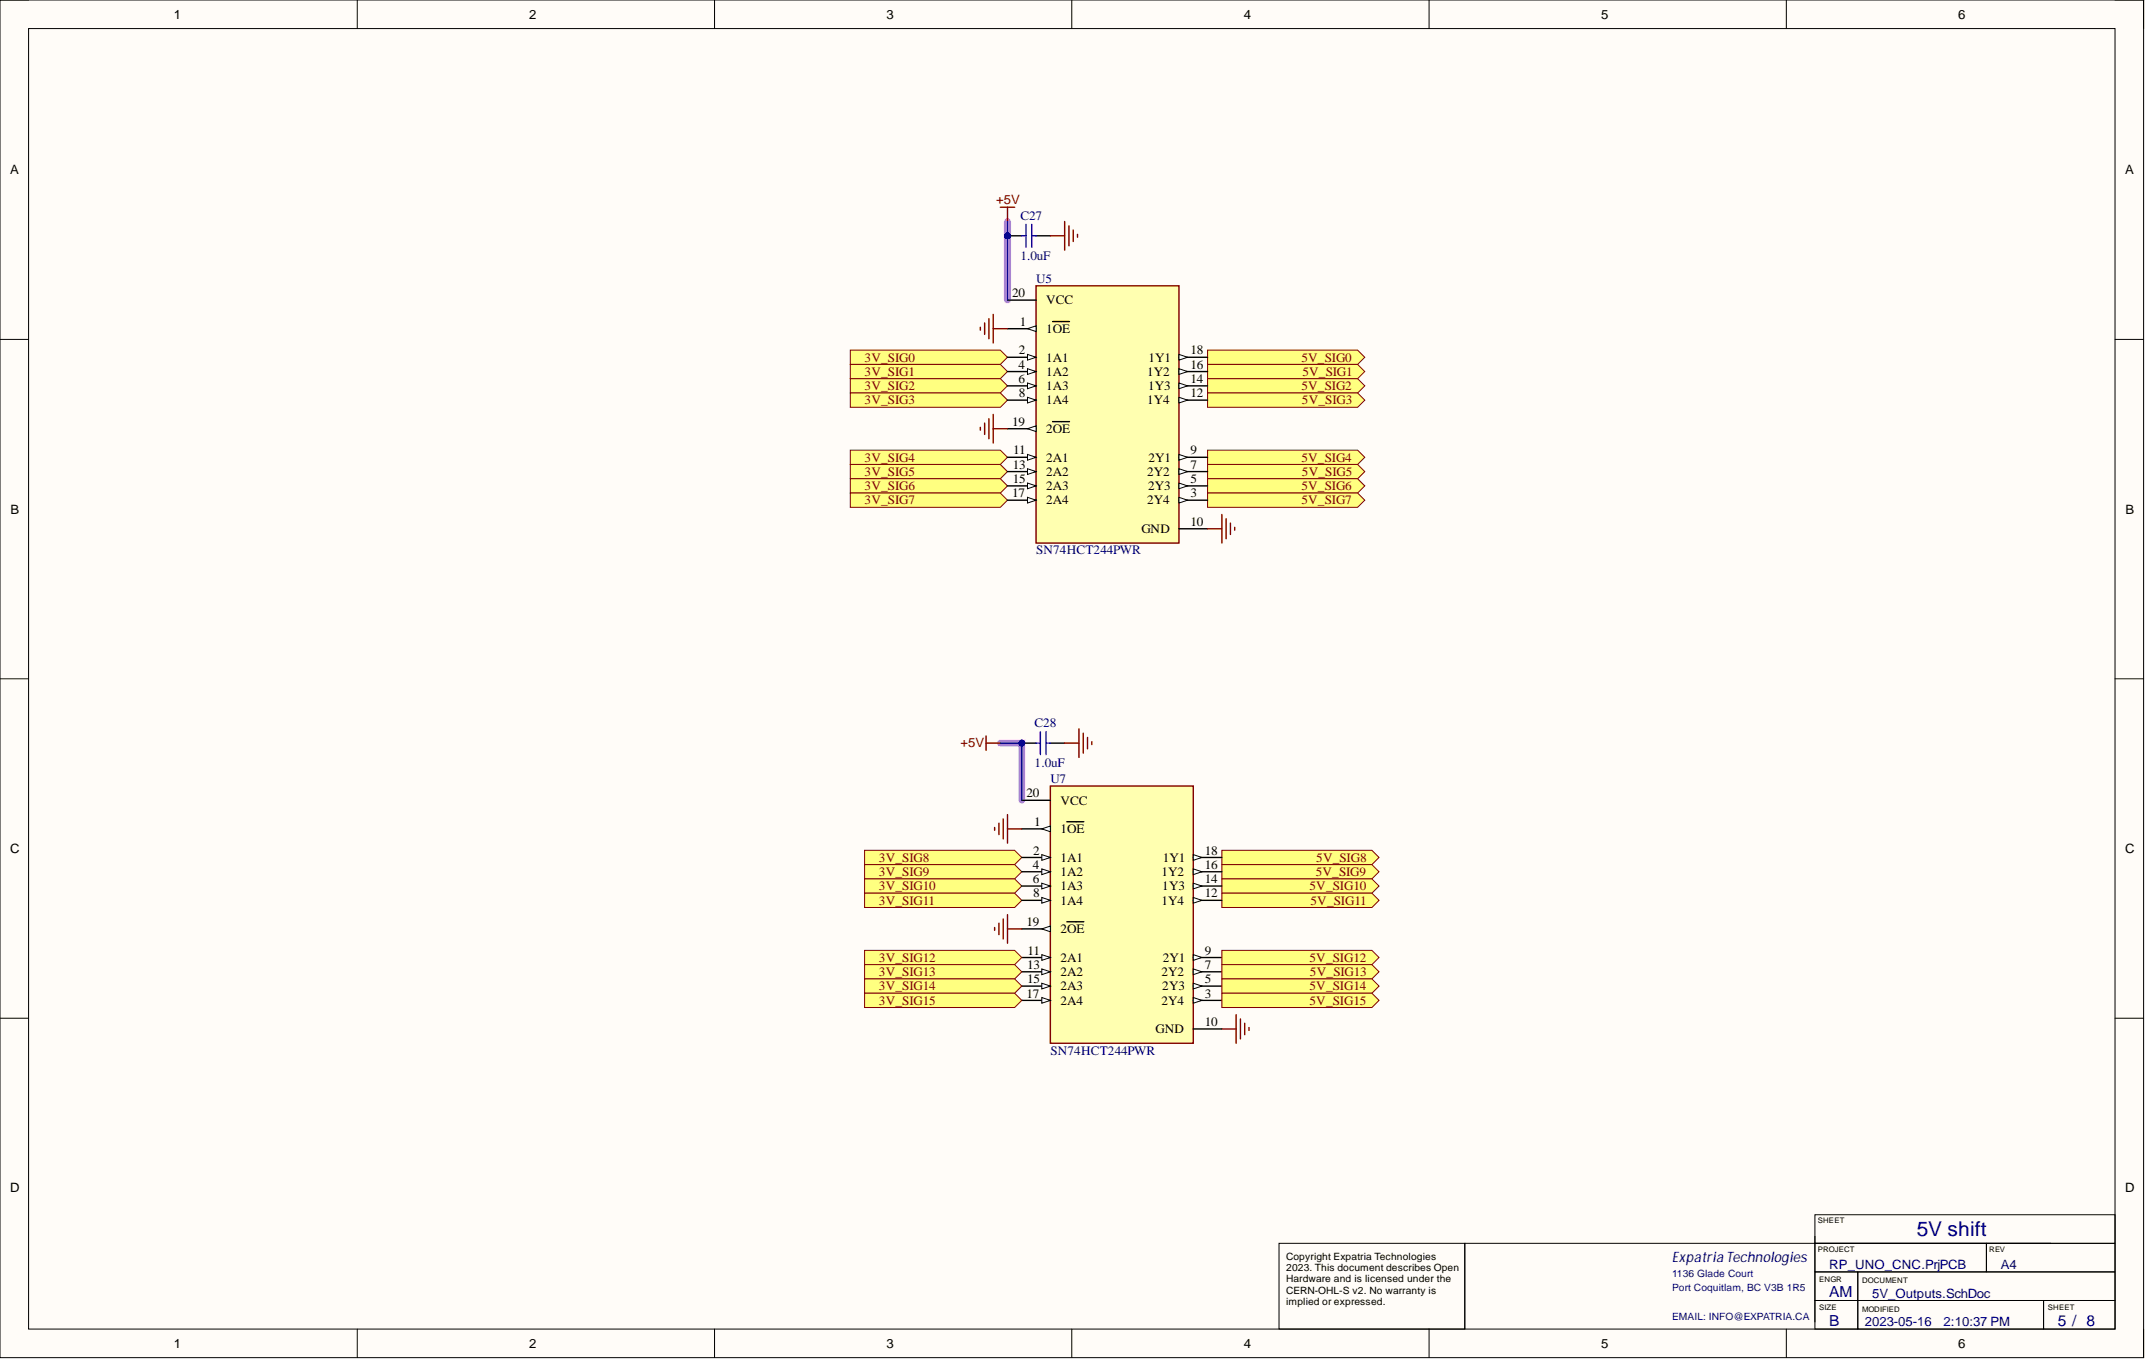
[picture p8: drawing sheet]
<svg xmlns="http://www.w3.org/2000/svg" width="381mm" height="241mm" viewBox="0 0 381 241" stroke-linecap="round" stroke-linejoin="round" font-family="sans-serif">
<defs><g id="words">
<text font-size="3.6" fill="#000080" x="340.5" y="219.5">5V shift</text>
<g font-size="2.7" fill="#000080">
<text x="324.9" y="230.3">AM</text>
<text x="324.9" y="235.4">B</text>
<text x="365.5" y="235.4">5 / 8</text>
</g>
<text font-size="2.6" fill="#000080" x="297" y="224.1">ExpatriaTechnologies</text>
<g font-size="2.3">
<text x="30.9" y="3.3">1</text>
<text x="94" y="3.3">2</text>
<text x="157.5" y="3.3">3</text>
<text x="220.9" y="3.3">4</text>
<text x="284.4" y="3.3">5</text>
<text x="347.8" y="3.3">6</text>
<text x="1.8" y="31">A</text>
<text x="377.5" y="31">A</text>
<text x="179.8" y="52.8">20</text>
<text x="181.2" y="57.9">1</text>
<text x="185.8" y="54">VCC</text>
<text x="185.8" y="59.1">1OE</text>
<text x="180.9" y="65.5">4</text>
<text x="181" y="62.9">2</text>
<text x="185.8" y="64.2">1A1</text>
<text x="204" y="64.2">1Y1</text>
<text x="211.4" y="62.9">18</text>
<text x="211.4" y="65.5">16</text>
<text x="180.9" y="68">6</text>
<text x="181" y="70.5">8</text>
<text x="185.8" y="66.7">1A2</text>
<text x="185.8" y="69.3">1A3</text>
<text x="185.8" y="71.8">1A4</text>
<text x="203.7" y="66.7">1Y2</text>
<text x="203.7" y="71.8">1Y4</text>
<text x="203.9" y="69.3">1Y3</text>
<text x="211.4" y="68">14</text>
<text x="211.4" y="70.5">12</text>
<text x="179.8" y="75.6">19</text>
<text x="185.8" y="76.9">2OE</text>
<text x="179.9" y="83.2">13</text>
<text x="180" y="80.7">11</text>
<text x="185.8" y="82">2A1</text>
<text x="204" y="82">2Y1</text>
<text x="211.4" y="80.7">9</text>
<text x="211.4" y="83.2">7</text>
<text x="179.8" y="88.3">17</text>
<text x="179.9" y="85.8">15</text>
<text x="185.8" y="84.5">2A2</text>
<text x="185.8" y="87">2A3</text>
<text x="185.8" y="89.6">2A4</text>
<text x="203.7" y="84.5">2Y2</text>
<text x="203.7" y="89.6">2Y4</text>
<text x="203.9" y="87">2Y3</text>
<text x="211.4" y="85.8">5</text>
<text x="211.4" y="88.3">3</text>
<text x="1.9" y="91.2">B</text>
<text x="202.7" y="94.6">GND</text>
<text x="211.4" y="93.4">10</text>
<text x="377.5" y="91.2">B</text>
<text x="182.3" y="141.6">20</text>
<text x="188.3" y="142.9">VCC</text>
<text x="183.7" y="146.7">1</text>
<text x="188.3" y="147.9">1OE</text>
<text x="1.8" y="151.5">C</text>
<text x="183.4" y="154.3">4</text>
<text x="183.5" y="151.7">2</text>
<text x="188.3" y="153">1A1</text>
<text x="188.3" y="155.5">1A2</text>
<text x="206.3" y="155.5">1Y2</text>
<text x="206.5" y="153">1Y1</text>
<text x="214" y="151.7">18</text>
<text x="214" y="154.3">16</text>
<text x="377.5" y="151.5">C</text>
<text x="183.4" y="156.8">6</text>
<text x="183.5" y="159.4">8</text>
<text x="188.3" y="158.1">1A3</text>
<text x="188.3" y="160.6">1A4</text>
<text x="206.3" y="160.6">1Y4</text>
<text x="206.5" y="158.1">1Y3</text>
<text x="214" y="156.8">14</text>
<text x="214" y="159.4">12</text>
<text x="182.3" y="164.4">19</text>
<text x="188.3" y="165.7">2OE</text>
<text x="182.4" y="172">13</text>
<text x="182.5" y="169.5">11</text>
<text x="188.3" y="170.8">2A1</text>
<text x="188.3" y="173.3">2A2</text>
<text x="206.3" y="173.3">2Y2</text>
<text x="206.5" y="170.8">2Y1</text>
<text x="214" y="169.5">9</text>
<text x="214" y="172">7</text>
<text x="182.3" y="177.1">17</text>
<text x="182.4" y="174.6">15</text>
<text x="188.3" y="175.8">2A3</text>
<text x="188.3" y="178.4">2A4</text>
<text x="206.3" y="178.4">2Y4</text>
<text x="206.5" y="175.8">2Y3</text>
<text x="214" y="174.6">5</text>
<text x="214" y="177.1">3</text>
<text x="205.3" y="183.5">GND</text>
<text x="214" y="182.2">10</text>
<text x="1.8" y="211.7">D</text>
<text x="377.5" y="211.7">D</text>
<text x="30.9" y="239.3">1</text>
<text x="94" y="239.3">2</text>
<text x="157.5" y="239.3">3</text>
<text x="220.9" y="239.3">4</text>
<text x="284.4" y="239.3">5</text>
<text x="347.8" y="239.3">6</text>
</g>
<g font-size="2.3" fill="#800000">
<text x="176.9" y="36.3">+5V</text>
<text x="153.6" y="64.2">3V_SIG0</text>
<text x="231.2" y="64.2">5V_SIG0</text>
<text x="153.6" y="66.7">3V_SIG1</text>
<text x="153.6" y="69.3">3V_SIG2</text>
<text x="153.6" y="71.8">3V_SIG3</text>
<text x="231.2" y="69.3">5V_SIG2</text>
<text x="231.2" y="71.8">5V_SIG3</text>
<text x="231.3" y="66.7">5V_SIG1</text>
<text x="153.6" y="82">3V_SIG4</text>
<text x="231.2" y="82">5V_SIG4</text>
<text x="153.6" y="84.5">3V_SIG5</text>
<text x="153.6" y="87">3V_SIG6</text>
<text x="153.6" y="89.6">3V_SIG7</text>
<text x="231.2" y="87">5V_SIG6</text>
<text x="231.2" y="89.6">5V_SIG7</text>
<text x="231.2" y="84.5">5V_SIG5</text>
<text x="170.6" y="132.7">+5V</text>
<text x="156.1" y="153">3V_SIG8</text>
<text x="156.1" y="155.5">3V_SIG9</text>
<text x="233.7" y="155.5">5V_SIG9</text>
<text x="233.8" y="153">5V_SIG8</text>
<text x="156.1" y="158.1">3V_SIG10</text>
<text x="156.1" y="160.6">3V_SIG11</text>
<text x="232.6" y="158.1">5V_SIG10</text>
<text x="232.8" y="160.6">5V_SIG11</text>
<text x="156.1" y="170.8">3V_SIG12</text>
<text x="156.1" y="173.3">3V_SIG13</text>
<text x="232.6" y="170.8">5V_SIG12</text>
<text x="232.7" y="173.3">5V_SIG13</text>
<text x="156.1" y="175.8">3V_SIG14</text>
<text x="156.1" y="178.4">3V_SIG15</text>
<text x="232.6" y="175.8">5V_SIG14</text>
<text x="232.6" y="178.4">5V_SIG15</text>
</g>
<g font-size="2.3" fill="#000080">
<text x="181.2" y="39.1">C27</text>
<text x="181.2" y="46.2">1.0uF</text>
<text x="184" y="50.2">U5</text>
<text x="184" y="98.5">SN74HCT244PWR</text>
<text x="183.8" y="129.2">C28</text>
<text x="183.8" y="136.3">1.0uF</text>
<text x="186.6" y="139.1">U7</text>
<text x="186.6" y="187.3">SN74HCT244PWR</text>
<text x="324.9" y="225.3">RP_UNO_CNC.PrjPCB</text>
<text x="355.4" y="225.3">A4</text>
<text x="332.5" y="230.4">5V_Outputs.SchDoc</text>
<text x="331.3" y="235.5">2023-05-16</text>
<text x="345.2" y="235.5">2:10:37 PM</text>
</g>
<g font-size="1.8">
<text x="228.5" y="223.6">Copyright Expatria Technologies</text>
<text x="228.5" y="225.7">2023. This document describes Open</text>
<text x="228.5" y="227.7">Hardware and is licensed under the</text>
<text x="228.5" y="229.7">CERN-OHL-S v2. No warranty is</text>
<text x="228.5" y="231.8">implied or expressed.</text>
</g>
<g font-size="1.8" fill="#000080">
<text x="297" y="226.7">1136 Glade Court</text>
<text x="297" y="229.2">Port Coquitlam, BC V3B 1R5</text>
<text x="297" y="234.3">EMAIL: INFO@EXPATRIA.CA</text>
</g>
<g font-size="1.4">
<text x="322.9" y="217.2">SHEET</text>
<text x="322.9" y="222.3">PROJECT</text>
<text x="323.1" y="227.6">ENGR</text>
<text x="330.7" y="227.9">DOCUMENT</text>
<text x="353.3" y="222.3">REV</text>
<text x="323.1" y="232.7">SIZE</text>
<text x="330.7" y="232.9">MODIFIED</text>
<text x="363.7" y="232.7">SHEET</text>
</g>
</g></defs>
<path d="M0 0h380.8v241.1h-380.8z" fill-rule="evenodd" fill="#fffcf8"/>
<path d="M0 0h380.8v241.1h-380.8z" fill="none" stroke="#000" stroke-width=".18"/>
<path d="M5.1 5.1h370.6v230.9h-370.6z" fill-rule="evenodd" fill="#fffcf8"/>
<g fill="none" stroke="#000" stroke-width=".18">
<path d="M0 0h5.1M63.5 0v5.1M126.9 0v5.1M190.4 0v5.1M253.8 0v5.1M317.3 0v5.1M375.7 0h5.1v5.1M5.1 5.1h370.6v230.9h-370.6zM0 60.3h5.1M375.7 60.3h5.1M0 120.5h5.1M375.7 120.5h5.1"/>
<path d="M0 180.8h5.1M375.7 180.8h5.1M322.4 215.7h53.3v5.1h-53.3zM322.4 219.5v15.2M63.5 236v5.1M126.9 236v5.1M190.4 236v5.1M227.2 220.8h33v15.2h-33zM253.8 236v5.1M317.3 236v5.1M322.4 230.9h7.6v5.1h-7.6zM322.4 225.8h7.6v5.1h-7.6z"/>
<path d="M322.4 220.8h30.4v5h-30.4zM330 230.9h33v5.1h-33zM330 225.8h45.7v5.1h-45.7zM352.8 220.8h22.9v5h-22.9zM363 230.9h12.7v5.1h-12.7zM364.3 220.8h-104.1v15.2M380.8 236v5.1"/>
</g>
<path d="M179 39.3v14M177.7 131.9h3.8v10.2" fill="none" stroke="#ff6eff" stroke-width="1.3"/>
<circle cx="179" cy="41.9" r=".51" fill="#000080"/>
<circle cx="179" cy="41.9" r=".51" fill="none" stroke="#000080" stroke-width=".18"/>
<path d="M179 41.9h2.5" fill="none" stroke="#000" stroke-width=".25"/>
<circle cx="179" cy="41.9" r=".51" fill="#000080"/>
<circle cx="179" cy="41.9" r=".51" fill="none" stroke="#000080" stroke-width=".18"/>
<path d="M184 41.9h2.6" fill="none" stroke="#000" stroke-width=".25"/>
<path d="M182.3 39.8v4.1M183.3 39.8v4.1M181.5 41.9h.8M183.3 41.9h.7" fill="none" stroke="#00f" stroke-width=".25"/>
<path d="M177.7 36.8h2.5M179 36.8v2.5M189.1 39.3v5.1M186.6 41.9h2.5M189.9 40.1v3.5M190.6 40.9v2M191.4 41.6v.5" fill="none" stroke="#800000" stroke-width=".25"/>
<circle cx="181.5" cy="132" r=".51" fill="#000080"/>
<circle cx="181.5" cy="132" r=".51" fill="none" stroke="#000080" stroke-width=".18"/>
<path d="M181.5 131.9h2.5" fill="none" stroke="#000" stroke-width=".25"/>
<circle cx="181.5" cy="132" r=".51" fill="#000080"/>
<circle cx="181.5" cy="132" r=".51" fill="none" stroke="#000080" stroke-width=".18"/>
<path d="M186.6 131.9h2.5" fill="none" stroke="#000" stroke-width=".25"/>
<path d="M184 131.9h.8M184.8 129.9v4.1M185.8 129.9v4.1M185.8 131.9h.8" fill="none" stroke="#00f" stroke-width=".25"/>
<path d="M151 62.2h26.7l1.3 1.2-1.3 1.3h-26.7z" fill-rule="evenodd" fill="#ffff80"/>
<path d="M151 62.2h26.7l1.3 1.2-1.3 1.3h-26.7z" fill="none" stroke="#800000" stroke-width=".18"/>
<path d="M214.5 62.2h26.6l1.3 1.2-1.3 1.3h-26.6z" fill-rule="evenodd" fill="#ffff80"/>
<path d="M214.5 62.2h26.6l1.3 1.2-1.3 1.3h-26.6z" fill="none" stroke="#800000" stroke-width=".18"/>
<path d="M151 64.7h26.7l1.3 1.3-1.3 1.2h-26.7z" fill-rule="evenodd" fill="#ffff80"/>
<path d="M151 64.7h26.7l1.3 1.3-1.3 1.2h-26.7z" fill="none" stroke="#800000" stroke-width=".18"/>
<path d="M214.5 64.7h26.6l1.3 1.3-1.3 1.2h-26.6z" fill-rule="evenodd" fill="#ffff80"/>
<path d="M214.5 64.7h26.6l1.3 1.3-1.3 1.2h-26.6z" fill="none" stroke="#800000" stroke-width=".18"/>
<path d="M175.1 130.7v2.5M175.1 131.9h2.6M189.1 131.9h2.5M191.6 129.4v5.1M192.4 130.2v3.5M193.2 130.9v2.1M193.9 131.7v.5" fill="none" stroke="#800000" stroke-width=".25"/>
<path d="M151 67.2h26.7l1.3 1.3-1.3 1.3h-26.7z" fill-rule="evenodd" fill="#ffff80"/>
<path d="M151 67.2h26.7l1.3 1.3-1.3 1.3h-26.7z" fill="none" stroke="#800000" stroke-width=".18"/>
<path d="M214.5 67.2h26.6l1.3 1.3-1.3 1.3h-26.6z" fill-rule="evenodd" fill="#ffff80"/>
<path d="M214.5 67.2h26.6l1.3 1.3-1.3 1.3h-26.6z" fill="none" stroke="#800000" stroke-width=".18"/>
<path d="M151 69.8h26.7l1.3 1.2-1.3 1.3h-26.7z" fill-rule="evenodd" fill="#ffff80"/>
<path d="M151 69.8h26.7l1.3 1.2-1.3 1.3h-26.7z" fill="none" stroke="#800000" stroke-width=".18"/>
<path d="M214.5 69.8h26.6l1.3 1.2-1.3 1.3h-26.6z" fill-rule="evenodd" fill="#ffff80"/>
<path d="M214.5 69.8h26.6l1.3 1.2-1.3 1.3h-26.6z" fill="none" stroke="#800000" stroke-width=".18"/>
<path d="M151 79.9h26.7l1.3 1.3-1.3 1.3h-26.7z" fill-rule="evenodd" fill="#ffff80"/>
<path d="M151 79.9h26.7l1.3 1.3-1.3 1.3h-26.7z" fill="none" stroke="#800000" stroke-width=".18"/>
<path d="M214.5 79.9h26.6l1.3 1.3-1.3 1.3h-26.6z" fill-rule="evenodd" fill="#ffff80"/>
<path d="M214.5 79.9h26.6l1.3 1.3-1.3 1.3h-26.6z" fill="none" stroke="#800000" stroke-width=".18"/>
<path d="M151 82.5h26.7l1.3 1.2-1.3 1.3h-26.7z" fill-rule="evenodd" fill="#ffff80"/>
<path d="M151 82.5h26.7l1.3 1.2-1.3 1.3h-26.7z" fill="none" stroke="#800000" stroke-width=".18"/>
<path d="M214.5 82.5h26.6l1.3 1.2-1.3 1.3h-26.6z" fill-rule="evenodd" fill="#ffff80"/>
<path d="M214.5 82.5h26.6l1.3 1.2-1.3 1.3h-26.6z" fill="none" stroke="#800000" stroke-width=".18"/>
<path d="M151 85h26.7l1.3 1.3-1.3 1.2h-26.7z" fill-rule="evenodd" fill="#ffff80"/>
<path d="M151 85h26.7l1.3 1.3-1.3 1.2h-26.7z" fill="none" stroke="#800000" stroke-width=".18"/>
<path d="M214.5 85h26.6l1.3 1.3-1.3 1.2h-26.6z" fill-rule="evenodd" fill="#ffff80"/>
<path d="M214.5 85h26.6l1.3 1.3-1.3 1.2h-26.6z" fill="none" stroke="#800000" stroke-width=".18"/>
<path d="M151 87.5h26.7l1.3 1.3-1.3 1.3h-26.7z" fill-rule="evenodd" fill="#ffff80"/>
<path d="M151 87.5h26.7l1.3 1.3-1.3 1.3h-26.7z" fill="none" stroke="#800000" stroke-width=".18"/>
<path d="M214.5 87.5h26.6l1.3 1.3-1.3 1.3h-26.6z" fill-rule="evenodd" fill="#ffff80"/>
<path d="M214.5 87.5h26.6l1.3 1.3-1.3 1.3h-26.6z" fill="none" stroke="#800000" stroke-width=".18"/>
<path d="M153.6 151h26.6l1.3 1.2-1.3 1.3h-26.6z" fill-rule="evenodd" fill="#ffff80"/>
<path d="M153.6 151h26.6l1.3 1.2-1.3 1.3h-26.6z" fill="none" stroke="#800000" stroke-width=".18"/>
<path d="M217 151h26.7l1.3 1.2-1.3 1.3h-26.7z" fill-rule="evenodd" fill="#ffff80"/>
<path d="M217 151h26.7l1.3 1.2-1.3 1.3h-26.7z" fill="none" stroke="#800000" stroke-width=".18"/>
<path d="M153.6 153.5h26.6l1.3 1.3-1.3 1.3h-26.6z" fill-rule="evenodd" fill="#ffff80"/>
<path d="M153.6 153.5h26.6l1.3 1.3-1.3 1.3h-26.6z" fill="none" stroke="#800000" stroke-width=".18"/>
<path d="M217 153.5h26.7l1.3 1.3-1.3 1.3h-26.7z" fill-rule="evenodd" fill="#ffff80"/>
<path d="M217 153.5h26.7l1.3 1.3-1.3 1.3h-26.7z" fill="none" stroke="#800000" stroke-width=".18"/>
<path d="M153.6 156.1h26.6l1.3 1.2-1.3 1.3h-26.6z" fill-rule="evenodd" fill="#ffff80"/>
<path d="M153.6 156.1h26.6l1.3 1.2-1.3 1.3h-26.6z" fill="none" stroke="#800000" stroke-width=".18"/>
<path d="M217 156.1h26.7l1.3 1.2-1.3 1.3h-26.7z" fill-rule="evenodd" fill="#ffff80"/>
<path d="M217 156.1h26.7l1.3 1.2-1.3 1.3h-26.7z" fill="none" stroke="#800000" stroke-width=".18"/>
<path d="M153.6 158.6h26.6l1.3 1.3-1.3 1.2h-26.6z" fill-rule="evenodd" fill="#ffff80"/>
<path d="M153.6 158.6h26.6l1.3 1.3-1.3 1.2h-26.6z" fill="none" stroke="#800000" stroke-width=".18"/>
<path d="M217 158.6h26.7l1.3 1.3-1.3 1.2h-26.7z" fill-rule="evenodd" fill="#ffff80"/>
<path d="M217 158.6h26.7l1.3 1.3-1.3 1.2h-26.7z" fill="none" stroke="#800000" stroke-width=".18"/>
<path d="M184 50.7h25.4v45.7h-25.4z" fill-rule="evenodd" fill="#ffffb0"/>
<path d="M184 50.7h25.4v45.7h-25.4z" fill="none" stroke="#800000" stroke-width=".25"/>
<path d="M179 53.3h5M179 63.4h5" fill="none" stroke="#000" stroke-width=".25"/>
<path d="M182.5 62.9l1.5 .5-1.5 .5z" fill="#f8fcff"/>
<path d="M182.5 62.9l1.5 .5-1.5 .5z" fill="none" stroke="#000" stroke-width=".18"/>
<path d="M179 66h5" fill="none" stroke="#000" stroke-width=".25"/>
<path d="M182.5 65.5l1.5 .5-1.5 .5z" fill="#f8fcff"/>
<path d="M182.5 65.5l1.5 .5-1.5 .5z" fill="none" stroke="#000" stroke-width=".18"/>
<path d="M179 68.5h5" fill="none" stroke="#000" stroke-width=".25"/>
<path d="M182.5 68l1.5 .5-1.5 .5z" fill="#f8fcff"/>
<path d="M182.5 68l1.5 .5-1.5 .5z" fill="none" stroke="#000" stroke-width=".18"/>
<path d="M179 71h5" fill="none" stroke="#000" stroke-width=".25"/>
<path d="M182.5 70.5l1.5 .5-1.5 .6z" fill="#f8fcff"/>
<path d="M182.5 70.5l1.5 .5-1.5 .6z" fill="none" stroke="#000" stroke-width=".18"/>
<path d="M179 58.4h5" fill="none" stroke="#000" stroke-width=".25"/>
<path d="M182.5 58.4l1.5-.5v1z" fill="#f8fcff"/>
<path d="M182.5 58.4l1.5-.5v1z" fill="none" stroke="#000" stroke-width=".18"/>
<path d="M187 57.1h3M209.4 63.4h5.1" fill="none" stroke="#000" stroke-width=".25"/>
<path d="M209.4 62.9l1.5 .5-1.5 .5z" fill="#f8fcff"/>
<path d="M209.4 62.9l1.5 .5-1.5 .5z" fill="none" stroke="#000" stroke-width=".18"/>
<path d="M209.4 66h5.1" fill="none" stroke="#000" stroke-width=".25"/>
<path d="M209.4 65.5l1.5 .5-1.5 .5z" fill="#f8fcff"/>
<path d="M209.4 65.5l1.5 .5-1.5 .5z" fill="none" stroke="#000" stroke-width=".18"/>
<path d="M209.4 68.5h5.1" fill="none" stroke="#000" stroke-width=".25"/>
<path d="M209.4 68l1.5 .5-1.5 .5z" fill="#f8fcff"/>
<path d="M209.4 68l1.5 .5-1.5 .5z" fill="none" stroke="#000" stroke-width=".18"/>
<path d="M209.4 71h5.1" fill="none" stroke="#000" stroke-width=".25"/>
<path d="M209.4 70.5l1.5 .5-1.5 .6z" fill="#f8fcff"/>
<path d="M209.4 70.5l1.5 .5-1.5 .6z" fill="none" stroke="#000" stroke-width=".18"/>
<path d="M179 81.2h5" fill="none" stroke="#000" stroke-width=".25"/>
<path d="M182.5 80.7l1.5 .5-1.5 .5z" fill="#f8fcff"/>
<path d="M182.5 80.7l1.5 .5-1.5 .5z" fill="none" stroke="#000" stroke-width=".18"/>
<path d="M179 83.7h5" fill="none" stroke="#000" stroke-width=".25"/>
<path d="M182.5 83.2l1.5 .5-1.5 .5z" fill="#f8fcff"/>
<path d="M182.5 83.2l1.5 .5-1.5 .5z" fill="none" stroke="#000" stroke-width=".18"/>
<path d="M179 86.3h5" fill="none" stroke="#000" stroke-width=".25"/>
<path d="M182.5 85.8l1.5 .5-1.5 .5z" fill="#f8fcff"/>
<path d="M182.5 85.8l1.5 .5-1.5 .5z" fill="none" stroke="#000" stroke-width=".18"/>
<path d="M179 88.8h5" fill="none" stroke="#000" stroke-width=".25"/>
<path d="M182.5 88.3l1.5 .5-1.5 .5z" fill="#f8fcff"/>
<path d="M182.5 88.3l1.5 .5-1.5 .5z" fill="none" stroke="#000" stroke-width=".18"/>
<path d="M179 76.1h5" fill="none" stroke="#000" stroke-width=".25"/>
<path d="M182.5 76.1l1.5-.5v1z" fill="#f8fcff"/>
<path d="M182.5 76.1l1.5-.5v1z" fill="none" stroke="#000" stroke-width=".18"/>
<path d="M187 74.9h3M209.4 81.2h5.1" fill="none" stroke="#000" stroke-width=".25"/>
<path d="M209.4 80.7l1.5 .5-1.5 .5z" fill="#f8fcff"/>
<path d="M209.4 80.7l1.5 .5-1.5 .5z" fill="none" stroke="#000" stroke-width=".18"/>
<path d="M209.4 83.7h5.1" fill="none" stroke="#000" stroke-width=".25"/>
<path d="M209.4 83.2l1.5 .5-1.5 .5z" fill="#f8fcff"/>
<path d="M209.4 83.2l1.5 .5-1.5 .5z" fill="none" stroke="#000" stroke-width=".18"/>
<path d="M209.4 86.3h5.1" fill="none" stroke="#000" stroke-width=".25"/>
<path d="M209.4 85.8l1.5 .5-1.5 .5z" fill="#f8fcff"/>
<path d="M209.4 85.8l1.5 .5-1.5 .5z" fill="none" stroke="#000" stroke-width=".18"/>
<path d="M209.4 88.8h5.1" fill="none" stroke="#000" stroke-width=".25"/>
<path d="M209.4 88.3l1.5 .5-1.5 .5z" fill="#f8fcff"/>
<path d="M209.4 88.3l1.5 .5-1.5 .5z" fill="none" stroke="#000" stroke-width=".18"/>
<path d="M209.4 93.9h5.1" fill="none" stroke="#000" stroke-width=".25"/>
<path d="M186.6 139.6h25.4v45.6h-25.4z" fill-rule="evenodd" fill="#ffffb0"/>
<path d="M186.6 139.6h25.4v45.6h-25.4z" fill="none" stroke="#800000" stroke-width=".25"/>
<path d="M181.5 142.1h5.1M181.5 152.2h5.1" fill="none" stroke="#000" stroke-width=".25"/>
<path d="M185 151.7l1.6 .5-1.6 .6z" fill="#f8fcff"/>
<path d="M185 151.7l1.6 .5-1.6 .6z" fill="none" stroke="#000" stroke-width=".18"/>
<path d="M181.5 154.8h5.1" fill="none" stroke="#000" stroke-width=".25"/>
<path d="M185 154.3l1.6 .5-1.6 .5z" fill="#f8fcff"/>
<path d="M185 154.3l1.6 .5-1.6 .5z" fill="none" stroke="#000" stroke-width=".18"/>
<path d="M181.5 157.3h5.1" fill="none" stroke="#000" stroke-width=".25"/>
<path d="M185 156.8l1.6 .5-1.6 .5z" fill="#f8fcff"/>
<path d="M185 156.8l1.6 .5-1.6 .5z" fill="none" stroke="#000" stroke-width=".18"/>
<path d="M181.5 159.9h5.1" fill="none" stroke="#000" stroke-width=".25"/>
<path d="M185 159.4l1.6 .5-1.6 .5z" fill="#f8fcff"/>
<path d="M185 159.4l1.6 .5-1.6 .5z" fill="none" stroke="#000" stroke-width=".18"/>
<path d="M181.5 147.2h5.1" fill="none" stroke="#000" stroke-width=".25"/>
<path d="M185 147.2l1.6-.5v1z" fill="#f8fcff"/>
<path d="M185 147.2l1.6-.5v1z" fill="none" stroke="#000" stroke-width=".18"/>
<path d="M189.5 145.9h3M212 152.2h5" fill="none" stroke="#000" stroke-width=".25"/>
<path d="M212 151.7l1.5 .5-1.5 .6z" fill="#f8fcff"/>
<path d="M212 151.7l1.5 .5-1.5 .6z" fill="none" stroke="#000" stroke-width=".18"/>
<path d="M212 154.8h5" fill="none" stroke="#000" stroke-width=".25"/>
<path d="M212 154.3l1.5 .5-1.5 .5z" fill="#f8fcff"/>
<path d="M212 154.3l1.5 .5-1.5 .5z" fill="none" stroke="#000" stroke-width=".18"/>
<path d="M212 157.3h5" fill="none" stroke="#000" stroke-width=".25"/>
<path d="M212 156.8l1.5 .5-1.5 .5z" fill="#f8fcff"/>
<path d="M212 156.8l1.5 .5-1.5 .5z" fill="none" stroke="#000" stroke-width=".18"/>
<path d="M212 159.9h5" fill="none" stroke="#000" stroke-width=".25"/>
<path d="M212 159.4l1.5 .5-1.5 .5z" fill="#f8fcff"/>
<path d="M212 159.4l1.5 .5-1.5 .5z" fill="none" stroke="#000" stroke-width=".18"/>
<path d="M181.5 170h5.1" fill="none" stroke="#000" stroke-width=".25"/>
<path d="M185 169.5l1.6 .5-1.6 .5z" fill="#f8fcff"/>
<path d="M185 169.5l1.6 .5-1.6 .5z" fill="none" stroke="#000" stroke-width=".18"/>
<path d="M181.5 172.5h5.1" fill="none" stroke="#000" stroke-width=".25"/>
<path d="M185 172l1.6 .5-1.6 .6z" fill="#f8fcff"/>
<path d="M185 172l1.6 .5-1.6 .6z" fill="none" stroke="#000" stroke-width=".18"/>
<path d="M181.5 175.1h5.1" fill="none" stroke="#000" stroke-width=".25"/>
<path d="M185 174.6l1.6 .5-1.6 .5z" fill="#f8fcff"/>
<path d="M185 174.6l1.6 .5-1.6 .5z" fill="none" stroke="#000" stroke-width=".18"/>
<path d="M181.5 177.6h5.1" fill="none" stroke="#000" stroke-width=".25"/>
<path d="M185 177.1l1.6 .5-1.6 .5z" fill="#f8fcff"/>
<path d="M185 177.1l1.6 .5-1.6 .5z" fill="none" stroke="#000" stroke-width=".18"/>
<path d="M181.5 164.9h5.1" fill="none" stroke="#000" stroke-width=".25"/>
<path d="M185 164.9l1.6-.5v1z" fill="#f8fcff"/>
<path d="M185 164.9l1.6-.5v1z" fill="none" stroke="#000" stroke-width=".18"/>
<path d="M189.5 163.7h3M212 170h5" fill="none" stroke="#000" stroke-width=".25"/>
<path d="M212 169.5l1.5 .5-1.5 .5z" fill="#f8fcff"/>
<path d="M212 169.5l1.5 .5-1.5 .5z" fill="none" stroke="#000" stroke-width=".18"/>
<path d="M212 172.5h5" fill="none" stroke="#000" stroke-width=".25"/>
<path d="M212 172l1.5 .5-1.5 .6z" fill="#f8fcff"/>
<path d="M212 172l1.5 .5-1.5 .6z" fill="none" stroke="#000" stroke-width=".18"/>
<path d="M212 175.1h5" fill="none" stroke="#000" stroke-width=".25"/>
<path d="M212 174.6l1.5 .5-1.5 .5z" fill="#f8fcff"/>
<path d="M212 174.6l1.5 .5-1.5 .5z" fill="none" stroke="#000" stroke-width=".18"/>
<path d="M212 177.6h5" fill="none" stroke="#000" stroke-width=".25"/>
<path d="M212 177.1l1.5 .5-1.5 .5z" fill="#f8fcff"/>
<path d="M212 177.1l1.5 .5-1.5 .5z" fill="none" stroke="#000" stroke-width=".18"/>
<path d="M212 182.7h5" fill="none" stroke="#000" stroke-width=".25"/>
<path d="M177.7 131.9h3.8v10.2" fill="none" stroke="#000080" stroke-width=".25"/>
<circle cx="181.5" cy="132" r=".51" fill="#000080"/>
<circle cx="181.5" cy="132" r=".51" fill="none" stroke="#000080" stroke-width=".18"/>
<path d="M179 39.3v14" fill="none" stroke="#000080" stroke-width=".25"/>
<circle cx="179" cy="41.9" r=".51" fill="#000080"/>
<circle cx="179" cy="41.9" r=".51" fill="none" stroke="#000080" stroke-width=".18"/>
<path d="M153.6 168.7h26.6l1.3 1.3-1.3 1.3h-26.6z" fill-rule="evenodd" fill="#ffff80"/>
<path d="M153.6 168.7h26.6l1.3 1.3-1.3 1.3h-26.6z" fill="none" stroke="#800000" stroke-width=".18"/>
<path d="M153.6 171.3h26.6l1.3 1.2-1.3 1.3h-26.6z" fill-rule="evenodd" fill="#ffff80"/>
<path d="M153.6 171.3h26.6l1.3 1.2-1.3 1.3h-26.6z" fill="none" stroke="#800000" stroke-width=".18"/>
<path d="M153.6 173.8h26.6l1.3 1.3-1.3 1.3h-26.6z" fill-rule="evenodd" fill="#ffff80"/>
<path d="M153.6 173.8h26.6l1.3 1.3-1.3 1.3h-26.6z" fill="none" stroke="#800000" stroke-width=".18"/>
<path d="M153.6 176.4h26.6l1.3 1.2-1.3 1.3h-26.6z" fill-rule="evenodd" fill="#ffff80"/>
<path d="M153.6 176.4h26.6l1.3 1.2-1.3 1.3h-26.6z" fill="none" stroke="#800000" stroke-width=".18"/>
<path d="M217 168.7h26.7l1.3 1.3-1.3 1.3h-26.7z" fill-rule="evenodd" fill="#ffff80"/>
<path d="M217 168.7h26.7l1.3 1.3-1.3 1.3h-26.7z" fill="none" stroke="#800000" stroke-width=".18"/>
<path d="M217 171.3h26.7l1.3 1.2-1.3 1.3h-26.7z" fill-rule="evenodd" fill="#ffff80"/>
<path d="M217 171.3h26.7l1.3 1.2-1.3 1.3h-26.7z" fill="none" stroke="#800000" stroke-width=".18"/>
<path d="M217 173.8h26.7l1.3 1.3-1.3 1.3h-26.7z" fill-rule="evenodd" fill="#ffff80"/>
<path d="M217 173.8h26.7l1.3 1.3-1.3 1.3h-26.7z" fill="none" stroke="#800000" stroke-width=".18"/>
<path d="M217 176.4h26.7l1.3 1.2-1.3 1.3h-26.7z" fill-rule="evenodd" fill="#ffff80"/>
<path d="M217 176.4h26.7l1.3 1.2-1.3 1.3h-26.7z" fill="none" stroke="#800000" stroke-width=".18"/>
<g fill="none" stroke="#800000" stroke-width=".25">
<path d="M174.1 58.1v.5M174.9 57.3v2.1M175.7 56.6v3.5M176.4 55.8v5.1M176.4 58.4h2.6M174.1 75.9v.5M174.9 75.1v2M175.7 74.3v3.6M176.4 73.6v5.1M176.4 76.1h2.6M214.5 93.9h2.5M217 91.3v5.1"/>
<path d="M217.8 92.1v3.6M218.6 92.9v2M219.3 93.6v.5M176.7 146.9v.5M177.4 146.2v2M178.2 145.4v3.6M179 144.6v5.1M179 147.2h2.5M176.7 164.7v.5M177.4 163.9v2.1M178.2 163.2v3.5M179 162.4v5.1"/>
<path d="M179 164.9h2.5M217 182.7h2.6M219.6 180.2v5M220.3 180.9v3.6M221.1 181.7v2M221.9 182.4v.6"/>
</g>
<use href="#words"/>
</svg>
